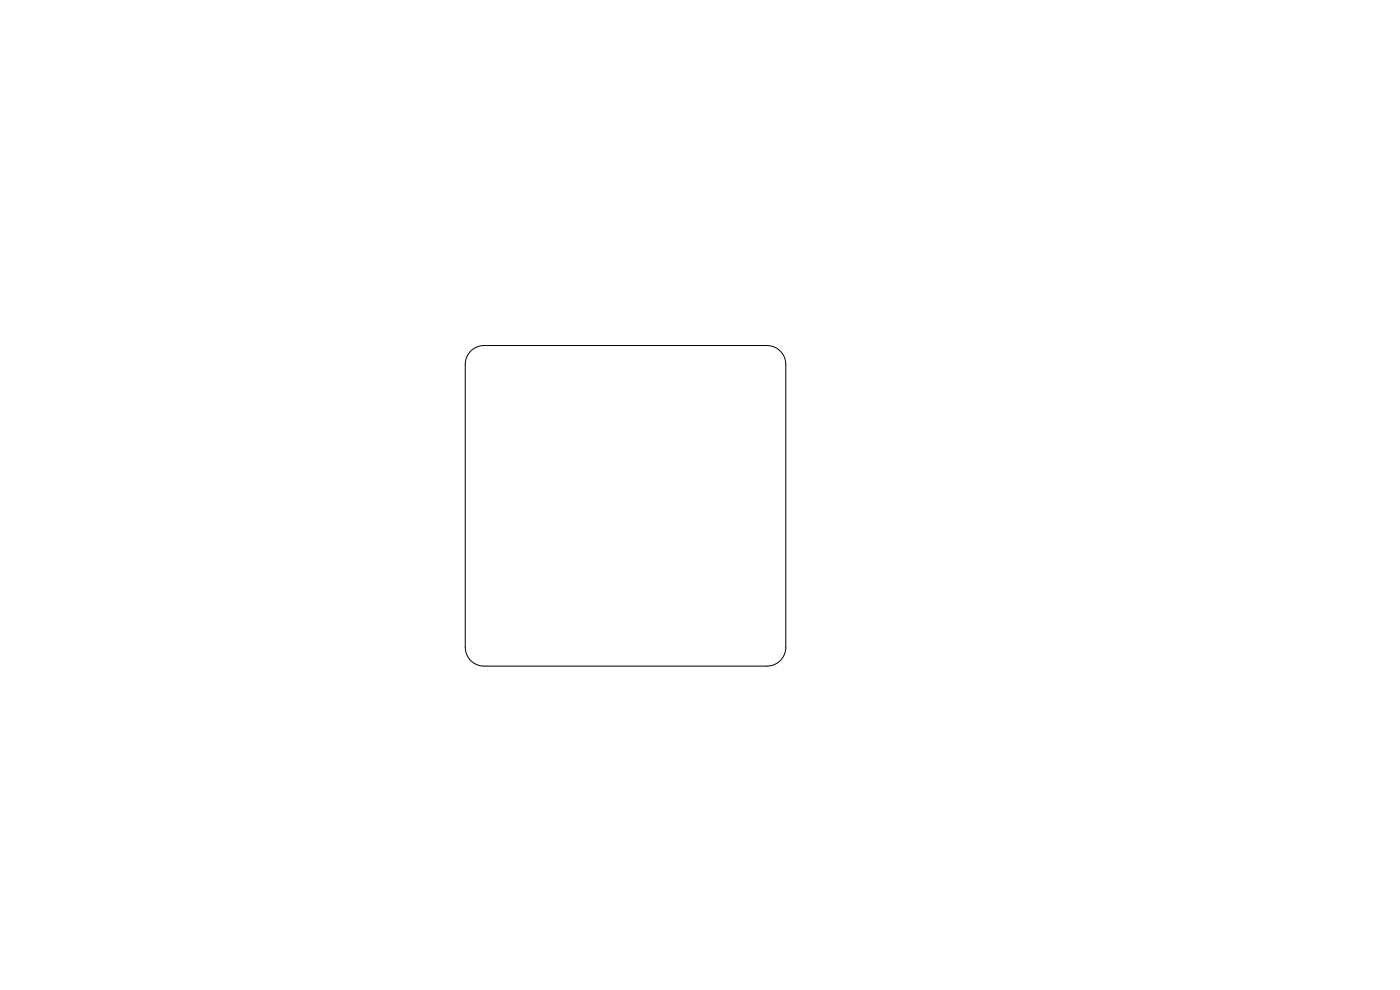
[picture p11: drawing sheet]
<svg xmlns="http://www.w3.org/2000/svg" width="297mm" height="210mm" viewBox="0 0 297 210" stroke-linecap="round" stroke-linejoin="round" font-family="sans-serif">
<path d="M99.9 74.5a4 4 0 0 1 2.8-1.2h60a4 4 0 0 1 4 4v60a4 4 0 0 1-4 4h-60a4 4 0 0 1-4-4v-60a4 4 0 0 1 1.2-2.8z" fill="none" stroke="#000" stroke-width=".21"/>
</svg>
